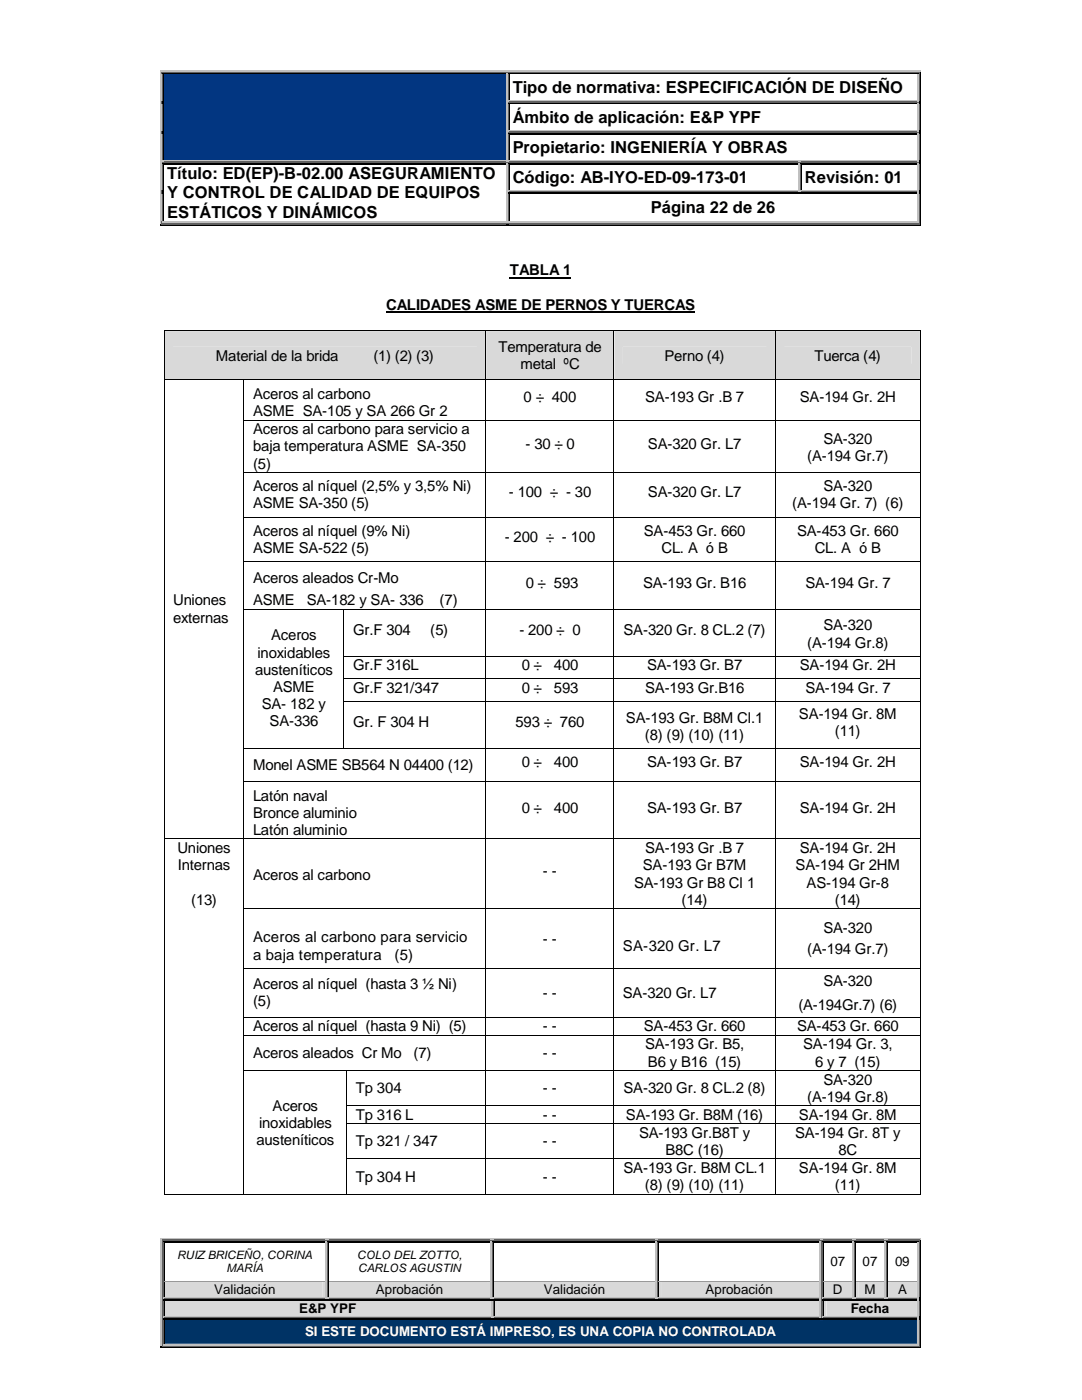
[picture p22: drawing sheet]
<svg xmlns="http://www.w3.org/2000/svg" width="216mm" height="279mm" viewBox="0 0 216 279" stroke-linecap="round" stroke-linejoin="round" font-family="sans-serif">
<defs><g id="words">
<g font-size="3.3">
<text x="102.3" y="18.6">Tipo de normativa: ESPECIFICACIÓN DE DISEÑO</text>
<text x="102.3" y="24.6">Ámbito de aplicación: E&amp;P YPF</text>
<text x="33.4" y="35.8">Título: ED(EP)-B-02.00 ASEGURAMIENTO</text>
<text x="102.3" y="30.5">Propietario: INGENIERÍA Y OBRAS</text>
<text x="33.4" y="39.6">Y CONTROL DE CALIDAD DE EQUIPOS</text>
<text x="102.3" y="36.5">Código: AB-IYO-ED-09-173-01</text>
<text x="160.6" y="36.5">Revisión: 01</text>
<text x="33.4" y="43.4">ESTÁTICOS Y DINÁMICOS</text>
<text x="129.9" y="42.6">Página 22 de 26</text>
</g>
<g font-size="3">
<text x="101.7" y="54.9">TABLA 1</text>
<text x="77" y="61.8">CALIDADES ASME DE PERNOS Y TUERCAS</text>
<text x="43.1" y="72">Material de la brida</text>
<text x="74.5" y="72">(1) (2) (3)</text>
<text x="99.5" y="70.2">Temperatura de</text>
<text x="132.6" y="72">Perno (4)</text>
<text x="162.5" y="72">Tuerca (4)</text>
<text x="103.8" y="73.7">metal ºC</text>
<text x="50.5" y="79.6">Aceros al carbono</text>
<text x="50.5" y="83.1">ASME SA-105 y SA 266 Gr 2</text>
<text x="104.5" y="80.3">0 ÷ 400</text>
<text x="128.7" y="80.3">SA-193 Gr .B 7</text>
<text x="159.6" y="80.3">SA-194 Gr. 2H</text>
<text x="50.5" y="86.6">Aceros al carbono para servicio a</text>
<text x="104.9" y="89.6">- 30 ÷ 0</text>
<text x="129.3" y="89.6">SA-320 Gr. L7</text>
<text x="164.3" y="88.6">SA-320</text>
<text x="50.5" y="90">baja temperatura ASME SA-350</text>
<text x="50.5" y="93.5">(5)</text>
<text x="161.1" y="92">(A-194 Gr.7)</text>
<text x="50.5" y="98.1">Aceros al níquel (2,5% y 3,5% Ni)</text>
<text x="50.5" y="101.5">ASME SA-350 (5)</text>
<text x="101.6" y="99.2">- 100 ÷ - 30</text>
<text x="129.3" y="99.2">SA-320 Gr. L7</text>
<text x="158.1" y="101.5">(A-194 Gr. 7) (6)</text>
<text x="164.3" y="98.1">SA-320</text>
<text x="50.5" y="107">Aceros al níquel (9% Ni)</text>
<text x="128.5" y="107">SA-453 Gr. 660</text>
<text x="159" y="107">SA-453 Gr. 660</text>
<text x="50.5" y="110.4">ASME SA-522 (5)</text>
<text x="100.7" y="108.2">- 200 ÷ - 100</text>
<text x="132" y="110.4">CL. A ó B</text>
<text x="162.6" y="110.4">CL. A ó B</text>
<text x="50.5" y="116.4">Aceros aleados Cr-Mo</text>
<text x="104.9" y="117.3">0 ÷ 593</text>
<text x="128.3" y="117.3">SA-193 Gr. B16</text>
<text x="160.7" y="117.3">SA-194 Gr. 7</text>
<text x="34.5" y="120.8">Uniones</text>
<text x="34.5" y="124.3">externas</text>
<text x="50.5" y="120.8">ASME</text>
<text x="61.2" y="120.8">SA-182 y SA- 336</text>
<text x="87.7" y="120.8">(7)</text>
<text x="164.3" y="125.8">SA-320</text>
<text x="51.4" y="131.2">inoxidables</text>
<text x="54.1" y="127.8">Aceros</text>
<text x="70.4" y="126.8">Gr.F 304</text>
<text x="85.9" y="126.8">(5)</text>
<text x="103.6" y="126.8">- 200 ÷ 0</text>
<text x="124.4" y="126.8">SA-320 Gr. 8 CL.2 (7)</text>
<text x="161.1" y="129.2">(A-194 Gr.8)</text>
<text x="50.9" y="134.7">austeníticos</text>
<text x="70.4" y="133.7">Gr.F 316L</text>
<text x="104.1" y="133.7">0 ÷</text>
<text x="110.5" y="133.7">400</text>
<text x="129.1" y="133.7">SA-193 Gr. B7</text>
<text x="159.6" y="133.7">SA-194 Gr. 2H</text>
<text x="52.2" y="141.6">SA- 182 y</text>
<text x="54.5" y="138.1">ASME</text>
<text x="70.4" y="138.2">Gr.F 321/347</text>
<text x="104.1" y="138.2">0 ÷</text>
<text x="110.5" y="138.2">593</text>
<text x="128.7" y="138.2">SA-193 Gr.B16</text>
<text x="159.4" y="143.5">SA-194 Gr. 8M</text>
<text x="160.7" y="138.2">SA-194 Gr. 7</text>
<text x="53.8" y="144.9">SA-336</text>
<text x="70.4" y="145.2">Gr. F 304 H</text>
<text x="102.9" y="145.2">593 ÷ 760</text>
<text x="124.9" y="144.2">SA-193 Gr. B8M Cl.1</text>
<text x="128.7" y="147.6">(8) (9) (10) (11)</text>
<text x="166.6" y="146.9">(11)</text>
<text x="50.5" y="153.7">Monel ASME SB564 N 04400 (12)</text>
<text x="104.1" y="153.2">0 ÷</text>
<text x="110.5" y="153.2">400</text>
<text x="129.1" y="153.2">SA-193 Gr. B7</text>
<text x="159.6" y="153.2">SA-194 Gr. 2H</text>
<text x="50.5" y="159.8">Latón naval</text>
<text x="50.5" y="163.2">Bronce aluminio</text>
<text x="50.5" y="166.7">Latón aluminio</text>
<text x="104.1" y="162.2">0 ÷</text>
<text x="110.5" y="162.2">400</text>
<text x="129.1" y="162.2">SA-193 Gr. B7</text>
<text x="159.6" y="162.2">SA-194 Gr. 2H</text>
<text x="35.4" y="170.2">Uniones</text>
<text x="35.5" y="173.7">Internas</text>
<text x="128.3" y="173.7">SA-193 Gr B7M</text>
<text x="128.7" y="170.2">SA-193 Gr .B 7</text>
<text x="158.7" y="173.7">SA-194 Gr 2HM</text>
<text x="159.6" y="170.2">SA-194 Gr. 2H</text>
<text x="50.5" y="175.6">Aceros al carbono</text>
<text x="108.3" y="174.9">- -</text>
<text x="126.5" y="177.1">SA-193 Gr B8 Cl 1</text>
<text x="161" y="177.1">AS-194 Gr-8</text>
<text x="38.1" y="180.6">(13)</text>
<text x="136" y="180.6">(14)</text>
<text x="166.6" y="180.6">(14)</text>
<text x="50.5" y="188.1">Aceros al carbono para servicio</text>
<text x="50.5" y="191.6">a baja temperatura</text>
<text x="78.7" y="191.6">(5)</text>
<text x="108.3" y="188.3">- -</text>
<text x="124.3" y="189.8">SA-320 Gr. L7</text>
<text x="161.1" y="190.4">(A-194 Gr.7)</text>
<text x="164.3" y="186.3">SA-320</text>
<text x="50.5" y="197.4">Aceros al níquel (hasta 3 ½ Ni)</text>
<text x="164.3" y="196.8">SA-320</text>
<text x="50.5" y="200.8">(5)</text>
<text x="108.3" y="199.1">- -</text>
<text x="124.3" y="199.1">SA-320 Gr. L7</text>
<text x="159.3" y="201.5">(A-194Gr.7) (6)</text>
<text x="50.5" y="205.8">Aceros al níquel (hasta 9 Ni) (5)</text>
<text x="108.3" y="205.8">- -</text>
<text x="128.5" y="205.8">SA-453 Gr. 660</text>
<text x="128.7" y="209.4">SA-193 Gr. B5,</text>
<text x="159" y="205.8">SA-453 Gr. 660</text>
<text x="160.3" y="209.4">SA-194 Gr. 3,</text>
<text x="50.5" y="211.2">Aceros aleados Cr Mo</text>
<text x="82.5" y="211.2">(7)</text>
<text x="108.3" y="211.2">- -</text>
<text x="129.3" y="212.9">B6 y B16 (15)</text>
<text x="162.6" y="212.9">6 y 7 (15)</text>
<text x="54.4" y="221.7">Aceros</text>
<text x="71" y="218.1">Tp 304</text>
<text x="108.3" y="218.1">- -</text>
<text x="124.4" y="218.1">SA-320 Gr. 8 CL.2 (8)</text>
<text x="161.1" y="219.9">(A-194 Gr.8)</text>
<text x="164.3" y="216.5">SA-320</text>
<text x="51.7" y="225.2">inoxidables</text>
<text x="71" y="223.5">Tp 316 L</text>
<text x="108.3" y="223.5">- -</text>
<text x="124.9" y="223.5">SA-193 Gr. B8M (16)</text>
<text x="127.5" y="227.1">SA-193 Gr.B8T y</text>
<text x="158.7" y="227.1">SA-194 Gr. 8T y</text>
<text x="159.4" y="223.5">SA-194 Gr. 8M</text>
<text x="51.2" y="228.6">austeníticos</text>
<text x="71" y="228.8">Tp 321 / 347</text>
<text x="108.3" y="228.8">- -</text>
<text x="132.8" y="230.5">B8C (16)</text>
<text x="167.3" y="230.5">8C</text>
<text x="71" y="235.8">Tp 304 H</text>
<text x="108.3" y="235.8">- -</text>
<text x="124.4" y="234.1">SA-193 Gr. B8M CL.1</text>
<text x="128.7" y="237.5">(8) (9) (10) (11)</text>
<text x="159.4" y="234.1">SA-194 Gr. 8M</text>
<text x="166.6" y="237.5">(11)</text>
</g>
<g font-size="2.7">
<text x="165.7" y="252.7">07</text>
<text x="172.1" y="252.7">07</text>
<text x="178.6" y="252.7">09</text>
<text x="42.7" y="258.3">Validación</text>
<text x="59.7" y="262">E&amp;P YPF</text>
<text x="75" y="258.3">Aprobación</text>
<text x="108.5" y="258.3">Validación</text>
<text x="140.8" y="258.3">Aprobación</text>
<text x="166.2" y="258.3">D</text>
<text x="169.8" y="262">Fecha</text>
<text x="172.5" y="258.3">M</text>
<text x="179.2" y="258.3">A</text>
</g>
<text font-size="2.7" fill="#fff" x="60.9" y="266.7">SI ESTE DOCUMENTO ESTÁ IMPRESO, ES UNA COPIA NO CONTROLADA</text>
<g font-size="2.3">
<text x="35.3" y="251.2">RUIZ BRICEÑO, CORINA</text>
<text x="71.2" y="251.2">COLO DEL ZOTTO,</text>
<text x="45.2" y="253.9">MARÍA</text>
<text x="71.5" y="253.9">CARLOS AGUSTIN</text>
</g>
</g></defs>
<g fill="#c0c0c0">
<path d="M32 14.1h.3v.8h-.3z"/>
<path d="M32 14.1h.7v.3h-.7z"/>
</g>
<g fill="#606060">
<path d="M32.3 14.4h.2v.5h-.2z"/>
<path d="M32.3 14.4h.4v.2h-.4z"/>
</g>
<path d="M32.5 14.6h.2v.3h-.2zM101.4 14.9h.2z" fill="#000"/>
<path d="M32.7 14.2h68.3" fill="none" stroke="#c0c0c0" stroke-width=".21"/>
<path d="M32.7 14.5h68.3" fill="none" stroke="#606060" stroke-width=".25"/>
<path d="M32.7 14.7h68.3" fill="none" stroke="#000" stroke-width=".25"/>
<path d="M32.7 14.9h68.3" fill="none" stroke="#023681" stroke-width=".2"/>
<path d="M101.2 14.9h.2z" fill="#606060"/>
<path d="M101 14.9h.2z" fill="#c0c0c0"/>
<path d="M101 14.1h.6v.8h-.6z" fill="#606060"/>
<g fill="#c0c0c0">
<path d="M101 14.1h.6v.3h-.6z"/>
<path d="M101 14.6h.2v.3h-.2z"/>
</g>
<path d="M101.4 14.6h.2v.3h-.2z" fill="#000"/>
<path d="M101.6 14.2h81.4" fill="none" stroke="#c0c0c0" stroke-width=".21"/>
<path d="M101.6 14.5h81.4" fill="none" stroke="#606060" stroke-width=".25"/>
<path d="M101.6 14.7h81.4" fill="none" stroke="#000" stroke-width=".25"/>
<path d="M101.6 14.9h81.4z" fill="#fff"/>
<path d="M183.4 14.1h.3v.8h-.3z" fill="#000"/>
<path d="M183 14.1h.7v.3h-.7z" fill="#c0c0c0"/>
<g fill="#606060">
<path d="M183.2 14.4h.2v.5h-.2z"/>
<path d="M183 14.4h.4v.2h-.4z"/>
</g>
<path d="M183 14.6h.2v.3h-.2z" fill="#c0c0c0"/>
<path d="M183 14.6h.2v.3h-.2z" fill="#000"/>
<path d="M32.6 14.9v5.2M101.5 14.9v5.2" fill="none" stroke="#000" stroke-width=".21"/>
<path d="M32.4 14.9v5.2M101.3 14.9v5.2" fill="none" stroke="#606060" stroke-width=".25"/>
<path d="M32.1 14.9v5.2M183.1 14.9v5.2" fill="none" stroke="#c0c0c0" stroke-width=".25"/>
<path d="M101.1 14.9v5.2" fill="none" stroke="#c0c0c0" stroke-width=".21"/>
<path d="M183.6 14.9v5.2" fill="none" stroke="#000" stroke-width=".25"/>
<path d="M183.3 14.9v5.2" fill="none" stroke="#606060" stroke-width=".21"/>
<g fill="#fff">
<path d="M101.6 20.8h81.4v5.3h-81.4z"/>
<path d="M102.3 21.5h80v3.8h-80z"/>
</g>
<path d="M32 20.1h.3v.8h-.3z" fill="#c0c0c0"/>
<path d="M32.3 20.1h.2v.8h-.2z" fill="#606060"/>
<path d="M32.5 20.1h.2v.8h-.2zM101.4 20.8l.2 .1z" fill="#000"/>
<path d="M101.2 20.8l.2 .1z" fill="#606060"/>
<path d="M101 20.8l.2 .1z" fill="#c0c0c0"/>
<path d="M101 20.1h.6v.7h-.6z" fill="#606060"/>
<g fill="#c0c0c0">
<path d="M101 20.1h.2v.7h-.2z"/>
<path d="M101.4 20.1h.2v.2h-.2z"/>
</g>
<path d="M101.4 20.6h.2v.2h-.2z" fill="#000"/>
<path d="M101.6 20.2h81.4" fill="none" stroke="#c0c0c0" stroke-width=".21"/>
<path d="M101.6 20.4h81.4" fill="none" stroke="#606060" stroke-width=".25"/>
<path d="M101.6 20.7h81.4" fill="none" stroke="#000" stroke-width=".25"/>
<path d="M101.6 20.8l81.4 .1z" fill="#fff"/>
<path d="M183.4 20.8l.3 .1z" fill="#000"/>
<path d="M183.2 20.8l.2 .1z" fill="#606060"/>
<path d="M183 20.8l.2 .1z" fill="#c0c0c0"/>
<path d="M183 20.1h.7v.7h-.7z" fill="#606060"/>
<g fill="#c0c0c0">
<path d="M183 20.1h.2v.2h-.2z"/>
<path d="M183 20.6h.2v.2h-.2z"/>
</g>
<path d="M183.4 20.1h.3v.7h-.3z" fill="#000"/>
<path d="M32.6 20.9v5.2M101.5 20.9v5.2" fill="none" stroke="#000" stroke-width=".21"/>
<path d="M32.4 20.9v5.2M101.3 20.9v5.2" fill="none" stroke="#606060" stroke-width=".25"/>
<path d="M32.1 20.9v5.2M183.1 20.9v5.2" fill="none" stroke="#c0c0c0" stroke-width=".25"/>
<path d="M101.1 20.9v5.2" fill="none" stroke="#c0c0c0" stroke-width=".21"/>
<path d="M183.6 20.9v5.2" fill="none" stroke="#000" stroke-width=".25"/>
<path d="M183.3 20.9v5.2" fill="none" stroke="#606060" stroke-width=".21"/>
<g fill="#023681">
<path d="M32.7 14.9h68.3v17.1h-68.3z"/>
<path d="M33.4 14.9h14.4v4.6h-14.4z"/>
</g>
<path d="M32 26.1h.3v.7h-.3z" fill="#c0c0c0"/>
<path d="M32.3 26.1h.2v.7h-.2z" fill="#606060"/>
<path d="M32.5 26.1h.2v.7h-.2zM101.4 26.8h.2z" fill="#000"/>
<path d="M101.2 26.8h.2z" fill="#606060"/>
<path d="M101 26.8h.2z" fill="#c0c0c0"/>
<path d="M101 26.1h.6v.7h-.6z" fill="#606060"/>
<g fill="#c0c0c0">
<path d="M101 26.1h.2v.7h-.2z"/>
<path d="M101.4 26.1h.2v.2h-.2z"/>
</g>
<path d="M101.4 26.5h.2v.3h-.2zM183.4 26.8h.3z" fill="#000"/>
<path d="M101.6 26.2h81.4" fill="none" stroke="#c0c0c0" stroke-width=".21"/>
<path d="M101.6 26.4h81.4" fill="none" stroke="#606060" stroke-width=".25"/>
<path d="M101.6 26.7h81.4" fill="none" stroke="#000" stroke-width=".25"/>
<path d="M183.2 26.8h.2z" fill="#606060"/>
<path d="M183 26.8h.2z" fill="#c0c0c0"/>
<path d="M183 26.1h.7v.7h-.7z" fill="#606060"/>
<g fill="#c0c0c0">
<path d="M183 26.1h.2v.2h-.2z"/>
<path d="M183 26.5h.2v.3h-.2z"/>
</g>
<path d="M32.5 32.8h.2zM183.4 26.1h.3v.7h-.3z" fill="#000"/>
<path d="M32.6 26.8v5.2M101.5 26.8v5.2" fill="none" stroke="#000" stroke-width=".21"/>
<path d="M32.4 26.8v5.2M101.3 26.8v5.2" fill="none" stroke="#606060" stroke-width=".25"/>
<path d="M32.1 26.8v5.2M183.1 26.8v5.2" fill="none" stroke="#c0c0c0" stroke-width=".25"/>
<path d="M101.1 26.8v5.2" fill="none" stroke="#c0c0c0" stroke-width=".21"/>
<path d="M183.6 26.8v5.2" fill="none" stroke="#000" stroke-width=".25"/>
<path d="M183.3 26.8v5.2" fill="none" stroke="#606060" stroke-width=".21"/>
<path d="M32.3 32.8h.2z" fill="#606060"/>
<path d="M32 32.8h.3z" fill="#c0c0c0"/>
<path d="M32 32h.7v.8h-.7z" fill="#606060"/>
<g fill="#c0c0c0">
<path d="M32 32h.3v.8h-.3z"/>
<path d="M32.5 32h.2v.3h-.2z"/>
</g>
<path d="M32.5 32.5h.2v.3h-.2zM101.4 32.8h.2z" fill="#000"/>
<path d="M32.7 32.2h68.3" fill="none" stroke="#c0c0c0" stroke-width=".21"/>
<path d="M32.7 32.4h68.3" fill="none" stroke="#606060" stroke-width=".25"/>
<path d="M32.7 32.6h68.3" fill="none" stroke="#000" stroke-width=".25"/>
<path d="M101.2 32.8h.2z" fill="#606060"/>
<path d="M101 32.8h.2z" fill="#c0c0c0"/>
<path d="M101 32h.6v.8h-.6z" fill="#606060"/>
<g fill="#c0c0c0">
<path d="M101 32h.2v.3h-.2z"/>
<path d="M101 32.5h.2v.3h-.2z"/>
<path d="M101.4 32h.2v.3h-.2z"/>
</g>
<path d="M101.4 32.5h.2v.3h-.2zM159.7 32.8h.3z" fill="#000"/>
<path d="M101.6 32.2h57.7" fill="none" stroke="#c0c0c0" stroke-width=".21"/>
<path d="M101.6 32.4h57.7" fill="none" stroke="#606060" stroke-width=".25"/>
<path d="M101.6 32.6h57.7" fill="none" stroke="#000" stroke-width=".25"/>
<path d="M159.5 32.8h.2z" fill="#606060"/>
<path d="M159.3 32.8h.2z" fill="#c0c0c0"/>
<path d="M159.3 32h.7v.8h-.7z" fill="#606060"/>
<g fill="#c0c0c0">
<path d="M159.3 32h.7v.3h-.7z"/>
<path d="M159.3 32.5h.2v.3h-.2z"/>
</g>
<path d="M159.7 32.5h.3v.3h-.3zM183.4 32.8h.3z" fill="#000"/>
<path d="M160 32.2h23" fill="none" stroke="#c0c0c0" stroke-width=".21"/>
<path d="M160 32.4h23" fill="none" stroke="#606060" stroke-width=".25"/>
<path d="M160 32.6h23" fill="none" stroke="#000" stroke-width=".25"/>
<path d="M183.2 32.8h.2z" fill="#606060"/>
<path d="M183 32.8h.2z" fill="#c0c0c0"/>
<path d="M183 32h.7v.8h-.7z" fill="#606060"/>
<g fill="#c0c0c0">
<path d="M183 32h.2v.3h-.2z"/>
<path d="M183 32.5h.2v.3h-.2z"/>
</g>
<path d="M183.4 32h.3v.8h-.3z" fill="#000"/>
<path d="M32.6 32.8v5.2M101.5 32.8v5.2" fill="none" stroke="#000" stroke-width=".21"/>
<path d="M32.4 32.8v5.2M101.3 32.8v5.2M159.6 32.8v5.2" fill="none" stroke="#606060" stroke-width=".25"/>
<path d="M32.1 32.8v5.2M183.1 32.8v5.2" fill="none" stroke="#c0c0c0" stroke-width=".25"/>
<path d="M101.1 32.8v5.2M159.4 32.8v5.2" fill="none" stroke="#c0c0c0" stroke-width=".21"/>
<path d="M159.9 32.8v5.2M183.6 32.8v5.2" fill="none" stroke="#000" stroke-width=".25"/>
<path d="M183.3 32.8v5.2" fill="none" stroke="#606060" stroke-width=".21"/>
<path d="M32 38h.3v.8h-.3z" fill="#c0c0c0"/>
<path d="M32.3 38h.2v.8h-.2z" fill="#606060"/>
<path d="M32.5 38h.2v.8h-.2zM101.4 38.7l.2 .1z" fill="#000"/>
<path d="M101.2 38.7l.2 .1z" fill="#606060"/>
<path d="M101 38.7l.2 .1z" fill="#c0c0c0"/>
<path d="M101 38h.6v.7h-.6z" fill="#606060"/>
<g fill="#c0c0c0">
<path d="M101 38h.2v.7h-.2z"/>
<path d="M101.4 38h.2v.2h-.2z"/>
</g>
<path d="M101.4 38.5h.2v.2h-.2z" fill="#000"/>
<path d="M101.6 38.1h57.7" fill="none" stroke="#c0c0c0" stroke-width=".21"/>
<path d="M101.6 38.4h57.7" fill="none" stroke="#606060" stroke-width=".25"/>
<path d="M101.6 38.6h57.7" fill="none" stroke="#000" stroke-width=".25"/>
<path d="M159.3 38h.7v.7h-.7z" fill="#606060"/>
<g fill="#c0c0c0">
<path d="M159.3 38h.2v.2h-.2z"/>
<path d="M159.7 38h.3v.2h-.3z"/>
</g>
<path d="M159.3 38.5h.7v.2h-.7zM183.4 38.7l.3 .1z" fill="#000"/>
<path d="M160 38.1h23" fill="none" stroke="#c0c0c0" stroke-width=".21"/>
<path d="M160 38.4h23" fill="none" stroke="#606060" stroke-width=".25"/>
<path d="M160 38.6h23" fill="none" stroke="#000" stroke-width=".25"/>
<path d="M183.2 38.7l.2 .1z" fill="#606060"/>
<path d="M183 38.7l.2 .1z" fill="#c0c0c0"/>
<path d="M183 38h.7v.7h-.7z" fill="#606060"/>
<g fill="#c0c0c0">
<path d="M183 38h.2v.2h-.2z"/>
<path d="M183 38.5h.2v.2h-.2z"/>
</g>
<path d="M183.4 38h.3v.7h-.3z" fill="#000"/>
<path d="M32.6 38.8v5.4" fill="none" stroke="#000" stroke-width=".21"/>
<path d="M32.4 38.8v5.4" fill="none" stroke="#606060" stroke-width=".25"/>
<path d="M32.1 38.8v5.4" fill="none" stroke="#c0c0c0" stroke-width=".25"/>
<path d="M32 44.2h.3v.8h-.3z" fill="#c0c0c0"/>
<path d="M32 44.7h.7v.3h-.7z" fill="#000"/>
<g fill="#606060">
<path d="M32.3 44.2h.2v.5h-.2z"/>
<path d="M32.3 44.5h.4v.2h-.4z"/>
</g>
<path d="M32.5 44.2h.2v.3h-.2z" fill="#000"/>
<path d="M32.5 44.2h.2v.3h-.2z" fill="#c0c0c0"/>
<path d="M101.5 38.8v5.4M32.7 44.9h68.3" fill="none" stroke="#000" stroke-width=".21"/>
<path d="M101.3 38.8v5.4M32.7 44.6h68.3" fill="none" stroke="#606060" stroke-width=".25"/>
<path d="M32.7 44.4h68.3" fill="none" stroke="#c0c0c0" stroke-width=".25"/>
<path d="M101.1 38.8v5.4" fill="none" stroke="#c0c0c0" stroke-width=".21"/>
<path d="M101 44.2h.6v.8h-.6z" fill="#606060"/>
<g fill="#c0c0c0">
<path d="M101 44.2h.2v.3h-.2z"/>
<path d="M101.4 44.2h.2v.3h-.2z"/>
</g>
<path d="M101 44.7h.6v.3h-.6zM183 44.7h.7v.3h-.7zM183.4 44.2h.3v.8h-.3z" fill="#000"/>
<path d="M101.6 44.9h81.4" fill="none" stroke="#000" stroke-width=".21"/>
<path d="M101.6 44.6h81.4" fill="none" stroke="#606060" stroke-width=".25"/>
<path d="M183.1 38.8v5.4M101.6 44.4h81.4" fill="none" stroke="#c0c0c0" stroke-width=".25"/>
<path d="M183.6 38.8v5.4" fill="none" stroke="#000" stroke-width=".25"/>
<path d="M183.3 38.8v5.4" fill="none" stroke="#606060" stroke-width=".21"/>
<g fill="#606060">
<path d="M183.2 44.2h.2v.5h-.2z"/>
<path d="M183 44.5h.4v.2h-.4z"/>
</g>
<g fill="#c0c0c0">
<path d="M183 44.2h.2v.3h-.2z"/>
<path d="M32 247.2h.3v.7h-.3z"/>
<path d="M32 247.2h.8v.2h-.8z"/>
</g>
<g fill="#606060">
<path d="M32.3 247.4h.3v.5h-.3z"/>
<path d="M32.3 247.4h.5v.3h-.5z"/>
</g>
<path d="M32.6 247.7h.2v.2h-.2zM65.4 247.9h.3z" fill="#000"/>
<path d="M32.8 247.3h32.1" fill="none" stroke="#c0c0c0" stroke-width=".25"/>
<path d="M32.8 247.6h32.1" fill="none" stroke="#606060" stroke-width=".25"/>
<path d="M32.8 247.8h32.1" fill="none" stroke="#000" stroke-width=".21"/>
<path d="M65.2 247.9h.2z" fill="#606060"/>
<path d="M64.9 247.9h.3z" fill="#c0c0c0"/>
<path d="M64.9 247.2h.8v.7h-.8z" fill="#606060"/>
<g fill="#c0c0c0">
<path d="M64.9 247.2h.8v.2h-.8z"/>
<path d="M64.9 247.7h.3v.2h-.3z"/>
</g>
<path d="M65.4 247.7h.3v.2h-.3zM98.3 247.9h.3z" fill="#000"/>
<path d="M65.7 247.3h32.1" fill="none" stroke="#c0c0c0" stroke-width=".25"/>
<path d="M65.7 247.6h32.1" fill="none" stroke="#606060" stroke-width=".25"/>
<path d="M65.7 247.8h32.1" fill="none" stroke="#000" stroke-width=".21"/>
<path d="M98.1 247.9h.2z" fill="#606060"/>
<path d="M97.8 247.9h.3z" fill="#c0c0c0"/>
<path d="M97.8 247.2h.8v.7h-.8z" fill="#606060"/>
<g fill="#c0c0c0">
<path d="M97.8 247.2h.8v.2h-.8z"/>
<path d="M97.8 247.7h.3v.2h-.3z"/>
</g>
<path d="M98.3 247.7h.3v.2h-.3zM131.2 247.9h.2z" fill="#000"/>
<path d="M98.6 247.3h32.1" fill="none" stroke="#c0c0c0" stroke-width=".25"/>
<path d="M98.6 247.6h32.1" fill="none" stroke="#606060" stroke-width=".25"/>
<path d="M98.6 247.8h32.1" fill="none" stroke="#000" stroke-width=".21"/>
<path d="M130.9 247.9h.3z" fill="#606060"/>
<path d="M130.7 247.9h.2z" fill="#c0c0c0"/>
<path d="M130.7 247.2h.7v.7h-.7z" fill="#606060"/>
<g fill="#c0c0c0">
<path d="M130.7 247.2h.7v.2h-.7z"/>
<path d="M130.7 247.7h.2v.2h-.2z"/>
</g>
<path d="M131.2 247.7h.2v.2h-.2zM164 247.9h.3z" fill="#000"/>
<path d="M131.4 247.3h32.2" fill="none" stroke="#c0c0c0" stroke-width=".25"/>
<path d="M131.4 247.6h32.2" fill="none" stroke="#606060" stroke-width=".25"/>
<path d="M131.4 247.8h32.2" fill="none" stroke="#000" stroke-width=".21"/>
<path d="M163.8 247.9h.2z" fill="#606060"/>
<path d="M163.6 247.9h.2z" fill="#c0c0c0"/>
<path d="M163.6 247.2h.7v.7h-.7z" fill="#606060"/>
<g fill="#c0c0c0">
<path d="M163.6 247.2h.7v.2h-.7z"/>
<path d="M163.6 247.7h.2v.2h-.2z"/>
</g>
<path d="M164 247.7h.3v.2h-.3zM170.5 247.9h.2z" fill="#000"/>
<path d="M164.3 247.3h5.7" fill="none" stroke="#c0c0c0" stroke-width=".25"/>
<path d="M164.3 247.6h5.7" fill="none" stroke="#606060" stroke-width=".25"/>
<path d="M164.3 247.8h5.7" fill="none" stroke="#000" stroke-width=".21"/>
<path d="M170.3 247.9h.2z" fill="#606060"/>
<path d="M170 247.9h.3z" fill="#c0c0c0"/>
<path d="M170 247.2h.7v.7h-.7z" fill="#606060"/>
<g fill="#c0c0c0">
<path d="M170 247.2h.7v.2h-.7z"/>
<path d="M170 247.7h.3v.2h-.3z"/>
</g>
<path d="M170.5 247.7h.2v.2h-.2zM177 247.9h.2z" fill="#000"/>
<path d="M170.7 247.3h5.8" fill="none" stroke="#c0c0c0" stroke-width=".25"/>
<path d="M170.7 247.6h5.8" fill="none" stroke="#606060" stroke-width=".25"/>
<path d="M170.7 247.8h5.8" fill="none" stroke="#000" stroke-width=".21"/>
<path d="M176.7 247.9h.3z" fill="#606060"/>
<path d="M176.5 247.9h.2z" fill="#c0c0c0"/>
<path d="M176.5 247.2h.7v.7h-.7z" fill="#606060"/>
<g fill="#c0c0c0">
<path d="M176.5 247.2h.7v.2h-.7z"/>
<path d="M176.5 247.7h.2v.2h-.2z"/>
</g>
<path d="M177 247.7h.2v.2h-.2zM183.4 247.2h.3v.7h-.3z" fill="#000"/>
<path d="M177.2 247.3h5.8" fill="none" stroke="#c0c0c0" stroke-width=".25"/>
<path d="M177.2 247.6h5.8" fill="none" stroke="#606060" stroke-width=".25"/>
<path d="M177.2 247.8h5.8" fill="none" stroke="#000" stroke-width=".21"/>
<path d="M183 247.2h.7v.2h-.7z" fill="#c0c0c0"/>
<g fill="#606060">
<path d="M183.2 247.4h.2v.5h-.2z"/>
<path d="M183 247.4h.4v.3h-.4z"/>
</g>
<path d="M183 247.7h.2v.2h-.2z" fill="#c0c0c0"/>
<path d="M183 247.7h.2v.2h-.2z" fill="#000"/>
<path d="M32.7 247.9v7.8M98.4 247.9v7.8M170.6 247.9v7.8" fill="none" stroke="#000" stroke-width=".21"/>
<path d="M32.4 247.9v7.8M98.2 247.9v7.8M131.1 247.9v7.8M170.4 247.9v7.8M176.8 247.9v7.8" fill="none" stroke="#606060" stroke-width=".25"/>
<path d="M32.2 247.9v7.8M65.1 247.9v7.8M98 247.9v7.8M163.7 247.9v7.8M170.1 247.9v7.8M183.1 247.9v7.8" fill="none" stroke="#c0c0c0" stroke-width=".25"/>
<path d="M65.5 247.9v7.8M131.3 247.9v7.8M164.2 247.9v7.8M177.1 247.9v7.8M183.6 247.9v7.8" fill="none" stroke="#000" stroke-width=".25"/>
<path d="M65.3 247.9v7.8M163.9 247.9v7.8M183.3 247.9v7.8" fill="none" stroke="#606060" stroke-width=".21"/>
<path d="M130.8 247.9v7.8M176.6 247.9v7.8" fill="none" stroke="#c0c0c0" stroke-width=".21"/>
<g fill="#d9d9d9">
<path d="M32.8 255.9h32.1v3h-32.1z"/>
<path d="M33.4 255.8h30.9v3.1h-30.9z"/>
<path d="M65.7 255.9h32.1v3h-32.1z"/>
<path d="M66.3 255.8h30.9v3.1h-30.9z"/>
<path d="M98.6 255.9h32.1v3h-32.1z"/>
<path d="M99.2 255.8h30.9v3.1h-30.9z"/>
<path d="M131.4 255.9h32.2v3h-32.2z"/>
<path d="M132.1 255.8h30.8v3.1h-30.8z"/>
<path d="M164.3 255.9h5.7v3h-5.7z"/>
<path d="M164.9 255.8h4.5v3.1h-4.5z"/>
<path d="M170.7 255.9h5.8v3h-5.8z"/>
<path d="M171.4 255.8h4.5v3.1h-4.5z"/>
<path d="M177.2 255.9h5.8v3h-5.8z"/>
<path d="M177.8 255.8h4.5v3.1h-4.5z"/>
</g>
<path d="M32.6 255.7h.2v.1h-.2z" fill="#000"/>
<path d="M32.3 255.7h.3v.1h-.3z" fill="#606060"/>
<path d="M32 255.7h.3v.1h-.3z" fill="#c0c0c0"/>
<path d="M32.8 255.7h32.1" fill="none" stroke="#999" stroke-width=".2"/>
<path d="M65.4 255.7h.3v.1h-.3z" fill="#000"/>
<path d="M65.2 255.7h.2v.1h-.2z" fill="#606060"/>
<path d="M64.9 255.7h.3v.1h-.3z" fill="#c0c0c0"/>
<path d="M65.7 255.7h32.1" fill="none" stroke="#999" stroke-width=".2"/>
<path d="M98.3 255.7h.3v.1h-.3z" fill="#000"/>
<path d="M98.1 255.7h.2v.1h-.2z" fill="#606060"/>
<path d="M97.8 255.7h.3v.1h-.3z" fill="#c0c0c0"/>
<path d="M98.6 255.7h32.1" fill="none" stroke="#999" stroke-width=".2"/>
<path d="M131.2 255.7h.2v.1h-.2z" fill="#000"/>
<path d="M130.9 255.7h.3v.1h-.3z" fill="#606060"/>
<path d="M130.7 255.7h.2v.1h-.2z" fill="#c0c0c0"/>
<path d="M131.4 255.7h32.2" fill="none" stroke="#999" stroke-width=".2"/>
<path d="M164 255.7h.3v.1h-.3z" fill="#000"/>
<path d="M163.8 255.7h.2v.1h-.2z" fill="#606060"/>
<path d="M163.6 255.7h.2v.1h-.2z" fill="#c0c0c0"/>
<path d="M164.3 255.7h5.7" fill="none" stroke="#999" stroke-width=".2"/>
<path d="M170.5 255.7h.2v.1h-.2z" fill="#000"/>
<path d="M170.3 255.7h.2v.1h-.2z" fill="#606060"/>
<path d="M170 255.7h.3v.1h-.3z" fill="#c0c0c0"/>
<path d="M170.7 255.7h5.8" fill="none" stroke="#999" stroke-width=".2"/>
<path d="M177 255.7h.2v.1h-.2z" fill="#000"/>
<path d="M176.7 255.7h.3v.1h-.3z" fill="#606060"/>
<path d="M176.5 255.7h.2v.1h-.2z" fill="#c0c0c0"/>
<path d="M177.2 255.7h5.8" fill="none" stroke="#999" stroke-width=".2"/>
<path d="M183.4 255.7h.3v.1h-.3z" fill="#000"/>
<path d="M183.2 255.7h.2v.1h-.2z" fill="#606060"/>
<path d="M183 255.7h.2v.1h-.2z" fill="#c0c0c0"/>
<path d="M32.7 255.8v3.1M98.4 255.8v3.1M170.6 255.8v3.1" fill="none" stroke="#000" stroke-width=".21"/>
<path d="M32.4 255.8v3.1M98.2 255.8v3.1M131.1 255.8v3.1M170.4 255.8v3.1M176.8 255.8v3.1" fill="none" stroke="#606060" stroke-width=".25"/>
<path d="M32.2 255.8v3.1M65.1 255.8v3.1M98 255.8v3.1M163.7 255.8v3.1M170.1 255.8v3.1M183.1 255.8v3.1" fill="none" stroke="#c0c0c0" stroke-width=".25"/>
<path d="M65.5 255.8v3.1M131.3 255.8v3.1M164.2 255.8v3.1M177.1 255.8v3.1M183.6 255.8v3.1" fill="none" stroke="#000" stroke-width=".25"/>
<path d="M65.3 255.8v3.1M163.9 255.8v3.1M183.3 255.8v3.1" fill="none" stroke="#606060" stroke-width=".21"/>
<path d="M130.8 255.8v3.1M176.6 255.8v3.1" fill="none" stroke="#c0c0c0" stroke-width=".21"/>
<g fill="#d9d9d9">
<path d="M32.8 259.6h65.2v3.1h-65.2z"/>
<path d="M33.4 259.6h63.9v3.1h-63.9z"/>
<path d="M98.7 259.6h64.9v3.1h-64.9z"/>
<path d="M99.4 259.6h63.5v3.1h-63.5z"/>
<path d="M164.3 259.6h18.7v3.1h-18.7z"/>
<path d="M164.9 259.6h17.4v3.1h-17.4z"/>
</g>
<path d="M32 258.9h.8v.7h-.8z" fill="#606060"/>
<g fill="#c0c0c0">
<path d="M32 258.9h.3v.7h-.3z"/>
<path d="M32.6 258.9h.2v.2h-.2z"/>
</g>
<path d="M32.6 259.4h.2v.2h-.2z" fill="#000"/>
<path d="M32.8 259h32.1" fill="none" stroke="#c0c0c0" stroke-width=".21"/>
<path d="M32.8 259.2h32.1" fill="none" stroke="#606060" stroke-width=".25"/>
<path d="M32.8 259.5h32.1" fill="none" stroke="#000" stroke-width=".25"/>
<path d="M64.9 258.9h.8v.7h-.8z" fill="#606060"/>
<g fill="#c0c0c0">
<path d="M64.9 258.9h.3v.2h-.3z"/>
<path d="M65.4 258.9h.3v.2h-.3z"/>
</g>
<path d="M64.9 259.4h.8v.2h-.8z" fill="#000"/>
<path d="M65.7 259h32.1" fill="none" stroke="#c0c0c0" stroke-width=".21"/>
<path d="M65.7 259.2h32.1" fill="none" stroke="#606060" stroke-width=".25"/>
<path d="M65.7 259.5h32.1" fill="none" stroke="#000" stroke-width=".25"/>
<path d="M97.8 258.9h.8v.7h-.8z" fill="#606060"/>
<g fill="#c0c0c0">
<path d="M97.8 258.9h.3v.2h-.3z"/>
<path d="M98.3 258.9h.3v.2h-.3z"/>
</g>
<path d="M97.8 259.4h.8v.2h-.8z" fill="#000"/>
<path d="M98.6 258.9h.7v.2h-.7z" fill="#c0c0c0"/>
<path d="M98.6 259.1h.7v.3h-.7z" fill="#606060"/>
<path d="M98.6 259.4h.7v.2h-.7z" fill="#000"/>
<path d="M99.3 259h31.4" fill="none" stroke="#c0c0c0" stroke-width=".21"/>
<path d="M99.3 259.2h31.4" fill="none" stroke="#606060" stroke-width=".25"/>
<path d="M99.3 259.5h31.4" fill="none" stroke="#000" stroke-width=".25"/>
<path d="M130.7 258.9h.7v.7h-.7z" fill="#606060"/>
<g fill="#c0c0c0">
<path d="M130.7 258.9h.2v.2h-.2z"/>
<path d="M131.2 258.9h.2v.2h-.2z"/>
</g>
<path d="M130.7 259.4h.7v.2h-.7z" fill="#000"/>
<path d="M131.4 259h32.2" fill="none" stroke="#c0c0c0" stroke-width=".21"/>
<path d="M131.4 259.2h32.2" fill="none" stroke="#606060" stroke-width=".25"/>
<path d="M131.4 259.5h32.2" fill="none" stroke="#000" stroke-width=".25"/>
<path d="M163.6 258.9h.7v.7h-.7z" fill="#606060"/>
<g fill="#c0c0c0">
<path d="M163.6 258.9h.2v.2h-.2z"/>
<path d="M163.6 259.4h.2v.2h-.2z"/>
<path d="M164 258.9h.3v.2h-.3z"/>
</g>
<path d="M164 259.4h.3v.2h-.3z" fill="#000"/>
<path d="M164.3 259h5.7" fill="none" stroke="#c0c0c0" stroke-width=".21"/>
<path d="M164.3 259.2h5.7" fill="none" stroke="#606060" stroke-width=".25"/>
<path d="M164.3 259.5h5.7" fill="none" stroke="#000" stroke-width=".25"/>
<path d="M170 258.9h.7v.7h-.7z" fill="#606060"/>
<g fill="#c0c0c0">
<path d="M170 258.9h.3v.2h-.3z"/>
<path d="M170.5 258.9h.2v.2h-.2z"/>
</g>
<path d="M170 259.4h.7v.2h-.7z" fill="#000"/>
<path d="M170.7 259h5.8" fill="none" stroke="#c0c0c0" stroke-width=".21"/>
<path d="M170.7 259.2h5.8" fill="none" stroke="#606060" stroke-width=".25"/>
<path d="M170.7 259.5h5.8" fill="none" stroke="#000" stroke-width=".25"/>
<path d="M176.5 258.9h.7v.7h-.7z" fill="#606060"/>
<g fill="#c0c0c0">
<path d="M176.5 258.9h.2v.2h-.2z"/>
<path d="M177 258.9h.2v.2h-.2z"/>
</g>
<path d="M176.5 259.4h.7v.2h-.7z" fill="#000"/>
<path d="M177.2 259h5.8" fill="none" stroke="#c0c0c0" stroke-width=".21"/>
<path d="M177.2 259.2h5.8" fill="none" stroke="#606060" stroke-width=".25"/>
<path d="M177.2 259.5h5.8" fill="none" stroke="#000" stroke-width=".25"/>
<path d="M183 258.9h.7v.7h-.7z" fill="#606060"/>
<g fill="#c0c0c0">
<path d="M183 258.9h.2v.2h-.2z"/>
<path d="M183 259.4h.2v.2h-.2z"/>
</g>
<path d="M183.4 258.9h.3v.7h-.3z" fill="#000"/>
<path d="M32.7 259.6v3.1" fill="none" stroke="#000" stroke-width=".21"/>
<path d="M32.4 259.6v3.1" fill="none" stroke="#606060" stroke-width=".25"/>
<path d="M32.2 259.6v3.1M98.1 259.6v3.1M163.7 259.6v3.1M183.1 259.6v3.1" fill="none" stroke="#c0c0c0" stroke-width=".25"/>
<path d="M98.6 259.6v3.1M164.2 259.6v3.1M183.6 259.6v3.1" fill="none" stroke="#000" stroke-width=".25"/>
<path d="M98.4 259.6v3.1M163.9 259.6v3.1M183.3 259.6v3.1" fill="none" stroke="#606060" stroke-width=".21"/>
<g fill="#003365">
<path d="M32.8 263.4h150.2v4.8h-150.2z"/>
<path d="M33.4 264.3h148.9v3h-148.9z"/>
</g>
<path d="M32.6 263.4l.2 .1z" fill="#000"/>
<path d="M32.3 263.4l.3 .1z" fill="#606060"/>
<path d="M32 263.4l.3 .1z" fill="#c0c0c0"/>
<path d="M32 262.7h.8v.7h-.8z" fill="#606060"/>
<g fill="#c0c0c0">
<path d="M32 262.7h.3v.7h-.3z"/>
<path d="M32.6 262.7h.2v.3h-.2z"/>
</g>
<path d="M32.6 263.2h.2v.2h-.2z" fill="#000"/>
<path d="M32.8 262.8h65.2" fill="none" stroke="#c0c0c0" stroke-width=".25"/>
<path d="M32.8 263.1h65.2" fill="none" stroke="#606060" stroke-width=".21"/>
<path d="M32.8 263.3h65.2" fill="none" stroke="#000" stroke-width=".25"/>
<path d="M32.8 263.5h65.2" fill="none" stroke="#003365" stroke-width=".2"/>
<path d="M98 262.7h.7v.7h-.7z" fill="#606060"/>
<g fill="#c0c0c0">
<path d="M98 262.7h.3v.3h-.3z"/>
<path d="M98.5 262.7h.2v.3h-.2z"/>
</g>
<path d="M98 263.2h.7v.2h-.7z" fill="#000"/>
<path d="M98.7 262.8h64.9" fill="none" stroke="#c0c0c0" stroke-width=".25"/>
<path d="M98.7 263.1h64.9" fill="none" stroke="#606060" stroke-width=".21"/>
<path d="M98.7 263.3h64.9" fill="none" stroke="#000" stroke-width=".25"/>
<path d="M98.7 263.5h64.9" fill="none" stroke="#003365" stroke-width=".2"/>
<path d="M163.6 262.7h.7v.7h-.7z" fill="#606060"/>
<g fill="#c0c0c0">
<path d="M163.6 262.7h.2v.3h-.2z"/>
<path d="M164 262.7h.3v.3h-.3z"/>
</g>
<path d="M163.6 263.2h.7v.2h-.7zM183.4 263.4l.3 .1z" fill="#000"/>
<path d="M164.3 262.8h18.7" fill="none" stroke="#c0c0c0" stroke-width=".25"/>
<path d="M164.3 263.1h18.7" fill="none" stroke="#606060" stroke-width=".21"/>
<path d="M164.3 263.3h18.7" fill="none" stroke="#000" stroke-width=".25"/>
<path d="M164.3 263.5h18.7" fill="none" stroke="#003365" stroke-width=".2"/>
<path d="M183.2 263.4l.2 .1z" fill="#606060"/>
<path d="M183 263.4l.2 .1z" fill="#c0c0c0"/>
<path d="M183 262.7h.7v.7h-.7z" fill="#606060"/>
<g fill="#c0c0c0">
<path d="M183 262.7h.2v.3h-.2z"/>
<path d="M183 263.2h.2v.2h-.2z"/>
</g>
<path d="M183.4 262.7h.3v.7h-.3z" fill="#000"/>
<path d="M32.7 263.5v4.7" fill="none" stroke="#000" stroke-width=".21"/>
<path d="M32.4 263.5v4.7" fill="none" stroke="#606060" stroke-width=".25"/>
<path d="M32.2 263.5v4.7" fill="none" stroke="#c0c0c0" stroke-width=".25"/>
<path d="M32 268.2h.3v.7h-.3z" fill="#c0c0c0"/>
<path d="M32 268.7h.8v.2h-.8z" fill="#000"/>
<g fill="#606060">
<path d="M32.3 268.2h.3v.5h-.3z"/>
<path d="M32.3 268.4h.5v.3h-.5z"/>
</g>
<path d="M32.6 268.2h.2v.2h-.2z" fill="#000"/>
<path d="M32.6 268.2h.2v.2h-.2z" fill="#c0c0c0"/>
<path d="M32.8 268.8h150.2" fill="none" stroke="#000" stroke-width=".21"/>
<path d="M32.8 268.6h150.2" fill="none" stroke="#606060" stroke-width=".25"/>
<path d="M32.8 268.3h150.2" fill="none" stroke="#c0c0c0" stroke-width=".21"/>
<path d="M183.6 263.5v4.7" fill="none" stroke="#000" stroke-width=".25"/>
<path d="M183.3 263.5v4.7" fill="none" stroke="#606060" stroke-width=".21"/>
<path d="M183.1 263.5v4.7" fill="none" stroke="#c0c0c0" stroke-width=".25"/>
<path d="M183 268.7h.7v.2h-.7zM183.4 268.2h.3v.7h-.3z" fill="#000"/>
<g fill="#606060">
<path d="M183.2 268.2h.2v.5h-.2z"/>
<path d="M183 268.4h.4v.3h-.4z"/>
</g>
<path d="M183 268.2h.2v.2h-.2z" fill="#c0c0c0"/>
<path d="M101.7 55.4h12.3" fill="none" stroke="#000" stroke-width=".3"/>
<path d="M77 62.3h61.7" fill="none" stroke="#000" stroke-width=".34"/>
<g fill="#d9d9d9">
<path d="M32.8 66.1h64.1v9.6h-64.1z"/>
<path d="M34.5 69.2h60.7v3.4h-60.7z"/>
<path d="M97 66.1h25.4v9.6h-25.4z"/>
<path d="M98.8 67.5h21.9v3.4h-21.9z"/>
<path d="M98.8 70.9h21.9v3.4h-21.9z"/>
<path d="M122.6 66.1h32v9.6h-32z"/>
<path d="M124.3 69.2h28.6v3.4h-28.6z"/>
<path d="M154.8 66.1h28.8v9.6h-28.8z"/>
<path d="M156.5 69.2h25.3v3.4h-25.3z"/>
</g>
<g fill="#000">
<path d="M32.7 66l.1 .1zM32.7 75.7h.1v.2h-.1zM48.6 75.7h.2v.2h-.2zM96.9 66l.1 .1zM96.9 75.7h.1v.2h-.1zM122.4 66h.2v.1h-.2zM122.4 75.7h.2v.2h-.2zM154.6 66l.2 .1zM154.6 75.7h.2v.2h-.2zM183.6 66h.1v.1h-.1zM183.6 75.7h.1v.2h-.1zM32.7 83.7h.1v.2h-.1z"/>
<path d="M32.7 94.2h.1v.2h-.1zM48.6 83.7h.2v.2h-.2zM48.6 94.2h.2v.2h-.2zM96.9 83.7h.1v.2h-.1zM96.9 94.2h.1v.2h-.1zM122.4 83.7h.2v.2h-.2zM122.4 94.2h.2v.2h-.2zM154.6 83.7h.2v.2h-.2zM154.6 94.2h.2v.2h-.2zM183.6 83.7h.1v.2h-.1zM183.6 94.2h.1v.2h-.1zM32.7 103.1l.1 .2z"/>
<path d="M32.7 112h.1v.2h-.1zM48.6 103.1h.2v.2h-.2zM48.6 112h.2v.2h-.2zM96.9 103.1l.1 .2zM96.9 112h.1v.2h-.1zM122.4 103.1h.2v.2h-.2zM122.4 112h.2v.2h-.2zM154.6 103.1l.2 .2zM154.6 112h.2v.2h-.2zM183.6 103.1h.1v.2h-.1zM183.6 112h.1v.2h-.1zM32.7 121.5h.1v.1h-.1z"/>
<path d="M32.7 130.9l.1 .1zM32.7 135.3h.1v.2h-.1zM32.7 139.8h.1v.2h-.1zM48.6 121.5h.2v.1h-.2zM48.6 130.9h.2v.1h-.2zM48.6 135.3h.2v.2h-.2zM48.6 139.8h.2v.2h-.2zM68.5 121.5h.2v.1h-.2zM68.5 130.9h.2v.1h-.2zM68.5 135.3h.2v.2h-.2zM68.5 139.8h.2v.2h-.2zM96.9 121.5h.1v.1h-.1z"/>
<path d="M96.9 130.9l.1 .1zM96.9 135.3h.1v.2h-.1zM96.9 139.8h.1v.2h-.1zM122.4 121.5h.2v.1h-.2zM122.4 130.9h.2v.1h-.2zM122.4 135.3h.2v.2h-.2zM122.4 139.8h.2v.2h-.2zM154.6 121.5h.2v.1h-.2zM154.6 130.9l.2 .1zM154.6 135.3h.2v.2h-.2zM154.6 139.8h.2v.2h-.2zM183.6 121.5h.1v.1h-.1z"/>
<path d="M183.6 130.9h.1v.1h-.1zM183.6 135.3h.1v.2h-.1zM183.6 139.8h.1v.2h-.1zM32.7 149.3h.1v.1h-.1zM32.7 155.9h.1v.1h-.1zM48.6 149.3h.2v.1h-.2zM48.6 155.9h.2v.1h-.2zM68.5 149.3h.2v.1h-.2zM96.9 149.3h.1v.1h-.1zM96.9 155.9h.1v.1h-.1zM122.4 149.3h.2v.1h-.2zM122.4 155.9h.2v.1h-.2z"/>
<path d="M154.6 149.3h.2v.1h-.2zM154.6 155.9h.2v.1h-.2zM183.6 149.3h.1v.1h-.1zM183.6 155.9h.1v.1h-.1zM32.7 167.3l.1 .2zM48.6 167.3h.2v.2h-.2zM96.9 167.3l.1 .2zM122.4 167.3h.2v.2h-.2zM154.6 167.3l.2 .2zM183.6 167.3h.1v.2h-.1zM32.7 181.2h.1v.2h-.1zM32.7 193.3l.1 .1z"/>
<path d="M48.6 181.2h.2v.2h-.2zM48.6 193.3h.2v.1h-.2zM96.9 181.2h.1v.2h-.1zM96.9 193.3l.1 .1zM122.4 181.2h.2v.2h-.2zM122.4 193.3h.2v.1h-.2zM154.6 181.2h.2v.2h-.2zM154.6 193.3l.2 .1zM183.6 181.2h.1v.2h-.1zM183.6 193.3h.1v.1h-.1zM32.7 202.9h.1v.2h-.1zM32.7 206.5l.1 .2z"/>
<path d="M32.7 213.5h.1v.2h-.1zM48.6 202.9h.2v.2h-.2zM48.6 206.5h.2v.2h-.2zM48.6 213.5h.2v.2h-.2zM69.1 213.5h.2v.2h-.2zM96.9 202.9h.1v.2h-.1zM96.9 206.5l.1 .2zM96.9 213.5h.1v.2h-.1zM122.4 202.9h.2v.2h-.2zM122.4 206.5h.2v.2h-.2zM122.4 213.5h.2v.2h-.2zM154.6 202.9h.2v.2h-.2z"/>
<path d="M154.6 206.5l.2 .2zM154.6 213.5h.2v.2h-.2zM183.6 202.9h.1v.2h-.1zM183.6 206.5h.1v.2h-.1zM183.6 213.5h.1v.2h-.1zM32.7 220.6h.1v.1h-.1zM32.7 224.2h.1v.1h-.1zM32.7 231.2h.1v.2h-.1zM32.7 238.3h.1v.1h-.1zM48.6 220.6h.2v.1h-.2zM48.6 224.2h.2v.1h-.2zM48.6 231.2h.2v.2h-.2z"/>
<path d="M48.6 238.3h.2v.1h-.2zM69.1 220.6h.2v.1h-.2zM69.1 224.2h.2v.1h-.2zM69.1 231.2h.2v.2h-.2zM69.1 238.3h.2v.1h-.2zM96.9 220.6h.1v.1h-.1zM96.9 224.2h.1v.1h-.1zM96.9 231.2h.1v.2h-.1zM96.9 238.3h.1v.1h-.1zM122.4 220.6h.2v.1h-.2zM122.4 224.2h.2v.1h-.2zM122.4 231.2h.2v.2h-.2z"/>
<path d="M122.4 238.3h.2v.1h-.2zM154.6 220.6h.2v.1h-.2zM154.6 224.2h.2v.1h-.2zM154.6 231.2h.2v.2h-.2zM154.6 238.3h.2v.1h-.2zM183.6 220.6h.1v.1h-.1zM183.6 224.2h.1v.1h-.1zM183.6 231.2h.1v.2h-.1zM183.6 238.3h.1v.1h-.1z"/>
</g>
<g fill="none" stroke="#000" stroke-width=".2">
<path d="M32.7 66.1v9.6M32.7 75.9v7.8M32.8 66h64.1M32.8 75.8h15.8M48.7 75.9v7.8M48.8 75.8h48.1M97 66.1v9.6M97 75.9v7.8M97 66h25.4M97 75.8h25.4M122.5 66.1v9.6M122.5 75.9v7.8"/>
<path d="M122.6 66h32M122.6 75.8h32M154.7 66.1v9.6M154.7 75.9v7.8M154.8 66h28.8M154.8 75.8h28.8M183.6 66.1v9.6M183.6 75.9v7.8M32.7 83.9v10.3M32.7 94.4v8.7M48.7 83.9v10.3M48.7 94.4v8.7"/>
<path d="M48.8 83.8h48.1M48.8 94.3h48.1M97 83.9v10.3M97 94.4v8.7M97 83.8h25.4M97 94.3h25.4M122.5 83.9v10.3M122.5 94.4v8.7M122.6 83.8h32M122.6 94.3h32M154.7 83.9v10.3M154.7 94.4v8.7"/>
<path d="M154.8 83.8h28.8M154.8 94.3h28.8M183.6 83.9v10.3M183.6 94.4v8.7M32.7 103.3v8.7M32.7 112.2v9.3M48.7 103.3v8.7M48.7 112.2v9.3M48.8 103.2h48.1M48.8 112.1h48.1M97 103.3v8.7M97 112.2v9.3"/>
<path d="M97 103.2h25.4M97 112.1h25.4M122.5 103.3v8.7M122.5 112.2v9.3M122.6 103.2h32M122.6 112.1h32M154.7 103.3v8.7M154.7 112.2v9.3M154.8 103.2h28.8M154.8 112.1h28.8M183.6 103.3v8.7M183.6 112.2v9.3"/>
<path d="M32.7 121.6v9.3M32.7 131v4.3M32.7 135.5v4.3M32.7 140v9.3M48.7 121.6v9.3M48.7 131v4.3M48.7 135.5v4.3M48.7 140v9.3M48.8 121.5h19.7M68.6 121.6v9.3M68.6 131v4.3M68.6 135.5v4.3"/>
<path d="M68.6 140v9.3M68.7 121.5h28.2M68.7 131h28.2M68.7 135.4h28.2M68.7 139.9h28.2M97 121.6v9.3M97 131v4.3M97 135.5v4.3M97 140v9.3M97 121.5h25.4M97 131h25.4M97 135.4h25.4"/>
<path d="M97 139.9h25.4M122.5 121.6v9.3M122.5 131v4.3M122.5 135.5v4.3M122.5 140v9.3M122.6 121.5h32M122.6 131h32M122.6 135.4h32M122.6 139.9h32M154.7 121.6v9.3M154.7 131v4.3M154.7 135.5v4.3"/>
<path d="M154.7 140v9.3M154.8 121.5h28.8M154.8 131h28.8M154.8 135.4h28.8M154.8 139.9h28.8M183.6 121.6v9.3M183.6 131v4.3M183.6 135.5v4.3M183.6 140v9.3M32.7 149.4v6.5M32.7 156v11.3M48.7 149.4v6.5"/>
<path d="M48.7 156v11.3M48.8 149.4h19.7M48.8 156h48.1M68.7 149.4h28.2M97 149.4v6.5M97 156v11.3M97 149.4h25.4M97 156h25.4M122.5 149.4v6.5M122.5 156v11.3M122.6 149.4h32M122.6 156h32"/>
<path d="M154.7 149.4v6.5M154.7 156v11.3M154.8 149.4h28.8M154.8 156h28.8M183.6 149.4v6.5M183.6 156v11.3M32.7 167.5v13.7M32.8 167.4h15.8M48.7 167.5v13.7M48.8 167.4h48.1M97 167.5v13.7M97 167.4h25.4"/>
<path d="M122.5 167.5v13.7M122.6 167.4h32M154.7 167.5v13.7M154.8 167.4h28.8M183.6 167.5v13.7M32.7 181.4v11.9M32.7 193.4v9.5M48.7 181.4v11.9M48.7 193.4v9.5M48.8 181.3h48.1M48.8 193.3h48.1M97 181.4v11.9"/>
<path d="M97 193.4v9.5M97 181.3h25.4M97 193.3h25.4M122.5 181.4v11.9M122.5 193.4v9.5M122.6 181.3h32M122.6 193.3h32M154.7 181.4v11.9M154.7 193.4v9.5M154.8 181.3h28.8M154.8 193.3h28.8M183.6 181.4v11.9"/>
<path d="M183.6 193.4v9.5M32.7 203.1v3.4M32.7 206.7v6.8M32.7 213.7v6.9M48.7 203.1v3.4M48.7 206.7v6.8M48.7 213.7v6.9M48.8 203h48.1M48.8 206.6h48.1M48.8 213.6h20.3M69.2 213.7v6.9M69.3 213.6h27.6"/>
<path d="M97 203.1v3.4M97 206.7v6.8M97 213.7v6.9M97 203h25.4M97 206.6h25.4M97 213.6h25.4M122.5 203.1v3.4M122.5 206.7v6.8M122.5 213.7v6.9M122.6 203h32M122.6 206.6h32M122.6 213.6h32"/>
<path d="M154.7 203.1v3.4M154.7 206.7v6.8M154.7 213.7v6.9M154.8 203h28.8M154.8 206.6h28.8M154.8 213.6h28.8M183.6 203.1v3.4M183.6 206.7v6.8M183.6 213.7v6.9M32.7 220.7v3.5M32.7 224.3v6.9M32.7 231.4v6.9"/>
<path d="M32.8 238.3h15.8M48.7 220.7v3.5M48.7 224.3v6.9M48.7 231.4v6.9M48.8 238.3h20.3M69.2 220.7v3.5M69.2 224.3v6.9M69.2 231.4v6.9M69.3 220.6h27.6M69.3 224.2h27.6M69.3 231.3h27.6M69.3 238.3h27.6"/>
<path d="M97 220.7v3.5M97 224.3v6.9M97 231.4v6.9M97 220.6h25.4M97 224.2h25.4M97 231.3h25.4M97 238.3h25.4M122.5 220.7v3.5M122.5 224.3v6.9M122.5 231.4v6.9M122.6 220.6h32M122.6 224.2h32"/>
<path d="M122.6 231.3h32M122.6 238.3h32M154.7 220.7v3.5M154.7 224.3v6.9M154.7 231.4v6.9M154.8 220.6h28.8M154.8 224.2h28.8M154.8 231.3h28.8M154.8 238.3h28.8M183.6 220.7v3.5M183.6 224.3v6.9M183.6 231.4v6.9"/>
</g>
<use href="#words"/>
</svg>
